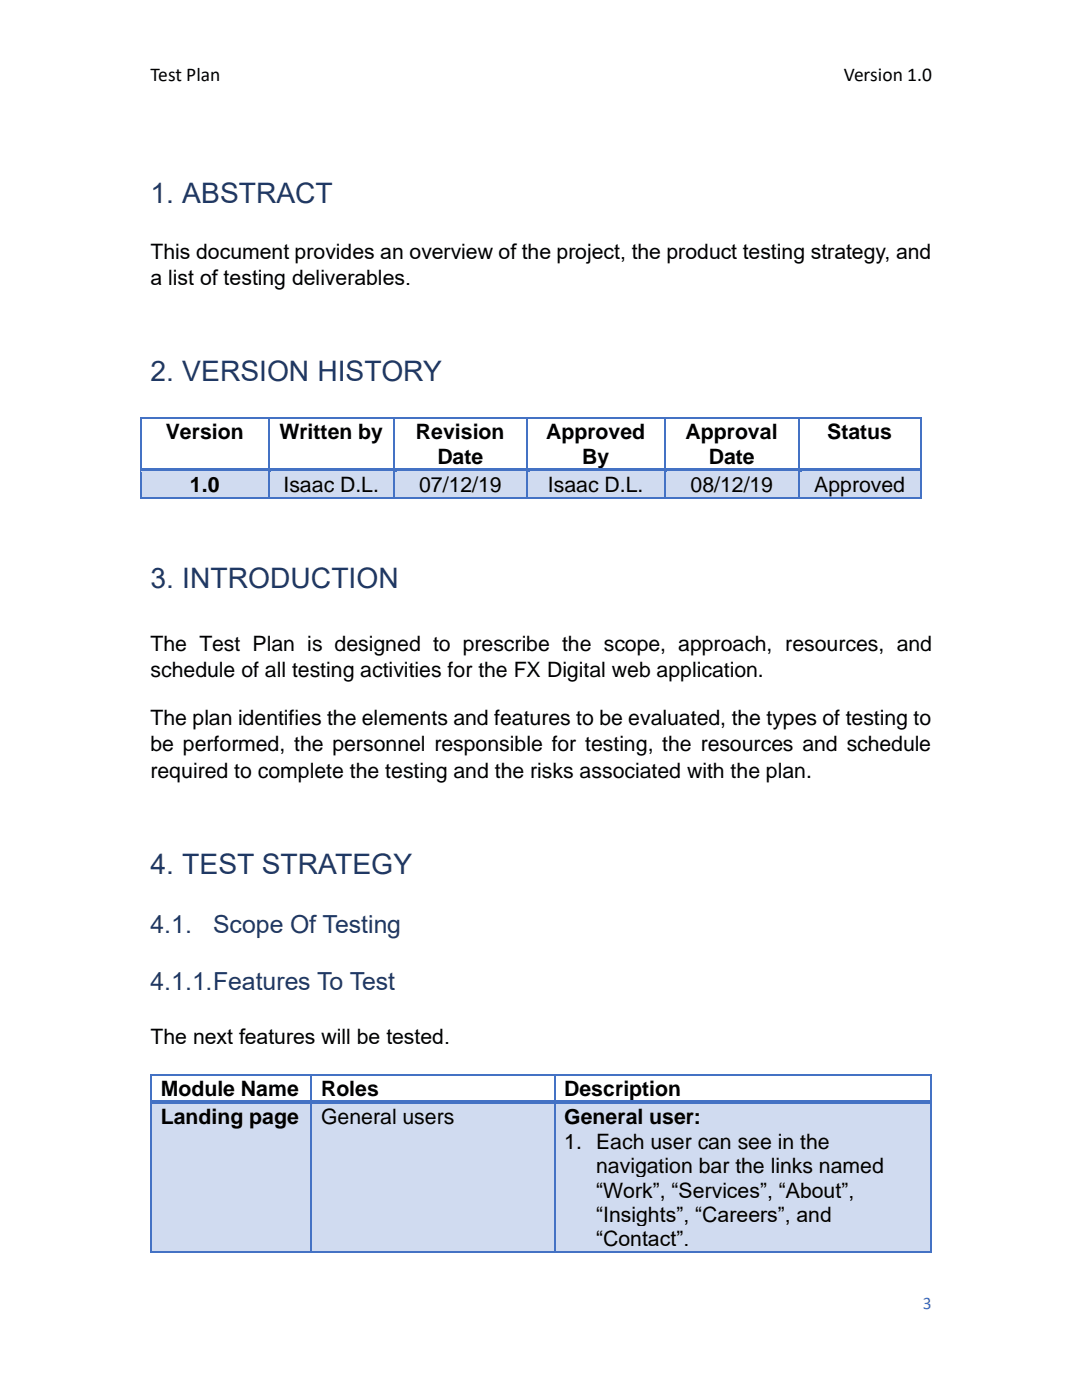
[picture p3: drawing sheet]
<svg xmlns="http://www.w3.org/2000/svg" width="216mm" height="279mm" viewBox="0 0 216 279" stroke-linecap="round" stroke-linejoin="round" font-family="sans-serif">
<defs><g id="words">
<g font-size="5.6" fill="#1f3864">
<text x="30" y="40.5">1. ABSTRACT</text>
<text x="30" y="76.1">2. VERSION HISTORY</text>
<text x="30" y="117.3">3. INTRODUCTION</text>
<text x="30" y="174.4">4. TEST STRATEGY</text>
</g>
<g font-size="5" fill="#1f3864">
<text x="30" y="186.2">4.1.</text>
<text x="42.5" y="186.2">Scope Of Testing</text>
<text x="30" y="197.6">4.1.1.Features To Test</text>
</g>
<g font-size="4.2">
<text x="30" y="51.7">This document provides an overview of the project, the product testing strategy, and</text>
<text x="30" y="56.9">a list of testing deliverables.</text>
<text x="33.1" y="87.6">Version</text>
<text x="55.8" y="87.6">Written by</text>
<text x="83" y="87.6">Revision</text>
<text x="109" y="87.6">Approved</text>
<text x="136.8" y="87.6">Approval</text>
<text x="165.1" y="87.6">Status</text>
<text x="87.3" y="92.5">Date</text>
<text x="116.1" y="92.5">By</text>
<text x="141.4" y="92.5">Date</text>
<text x="37.9" y="98.2">1.0</text>
<text x="56.6" y="98.2">Isaac D.L.</text>
<text x="83.6" y="98.2">07/12/19</text>
<text x="109.3" y="98.2">Isaac D.L.</text>
<text x="137.8" y="98.2">08/12/19</text>
<text x="162.5" y="98.2">Approved</text>
<text x="30" y="129.9">The Test Plan is designed to prescribe the scope, approach, resources, and</text>
<text x="30" y="135.2">schedule of all testing activities for the FX Digital web application.</text>
<text x="30" y="144.7">The plan identifies the elements and features to be evaluated, the types of testing to</text>
<text x="30" y="149.9">be performed, the personnel responsible for testing, the resources and schedule</text>
<text x="30" y="155.2">required to complete the testing and the risks associated with the plan.</text>
<text x="30" y="208.3">The next features will be tested.</text>
<text x="32.1" y="218.7">Module Name</text>
<text x="64.1" y="218.7">Roles</text>
<text x="112.6" y="218.7">Description</text>
<text x="32.1" y="224.4">Landing page</text>
<text x="64.1" y="224.4">General users</text>
<text x="112.6" y="224.4">General user:</text>
<text x="112.6" y="229.3">1. Each user can see in the</text>
<text x="118.9" y="234.1">navigation bar the links named</text>
<text x="118.9" y="239">“Work”, “Services”, “About”,</text>
<text x="118.9" y="243.9">“Insights”, “Careers”, and</text>
<text x="118.9" y="248.7">“Contact”.</text>
</g>
<g font-size="3.9">
<text x="30" y="16.2">Test Plan</text>
<text x="168.4" y="16.2">Version 1.0</text>
</g>
<text font-size="3.5" fill="#4472c4" x="184.1" y="261.3">3</text>
</g></defs>
<g fill="#4472c4">
<path d="M27.9 83.3h.4v.4h-.4z" fill-rule="evenodd"/>
<path d="M27.9 83.3h.4v.4h-.4z" fill-rule="evenodd"/>
</g>
<path d="M28.3 83.5h25.1" fill="none" stroke="#4472c4" stroke-width=".34"/>
<path d="M53.4 83.3h.4v.4h-.4z" fill-rule="evenodd" fill="#4472c4"/>
<path d="M53.8 83.5h24.7" fill="none" stroke="#4472c4" stroke-width=".34"/>
<path d="M78.5 83.3h.3v.4h-.3z" fill-rule="evenodd" fill="#4472c4"/>
<path d="M78.8 83.5h26.2" fill="none" stroke="#4472c4" stroke-width=".34"/>
<path d="M105 83.3h.3v.4h-.3z" fill-rule="evenodd" fill="#4472c4"/>
<path d="M105.3 83.5h27.1" fill="none" stroke="#4472c4" stroke-width=".34"/>
<path d="M132.4 83.3h.4v.4h-.4z" fill-rule="evenodd" fill="#4472c4"/>
<path d="M132.8 83.5h26.4" fill="none" stroke="#4472c4" stroke-width=".34"/>
<path d="M159.3 83.3h.3v.4h-.3z" fill-rule="evenodd" fill="#4472c4"/>
<path d="M159.6 83.5h23.9" fill="none" stroke="#4472c4" stroke-width=".34"/>
<g fill="#4472c4">
<path d="M183.5 83.3h.3v.4h-.3z" fill-rule="evenodd"/>
<path d="M183.5 83.3h.3v.4h-.3z" fill-rule="evenodd"/>
</g>
<path d="M28.1 83.7v9.7M53.6 83.7v9.7M78.6 83.7v9.7M105.1 83.7v9.7M132.6 83.7v9.7M159.4 83.7v9.7M183.7 83.7v9.7" fill="none" stroke="#4472c4" stroke-width=".34"/>
<g fill="#d0dbf0">
<path d="M28.3 94.2h25.1v4.9h-25.1z" fill-rule="evenodd"/>
<path d="M30 94.2h21.7v4.9h-21.7z" fill-rule="evenodd"/>
<path d="M53.8 94.2h24.7v4.9h-24.7z" fill-rule="evenodd"/>
<path d="M55.5 94.2h21.2v4.9h-21.2z" fill-rule="evenodd"/>
<path d="M78.8 94.2h26.1v4.9h-26.1z" fill-rule="evenodd"/>
<path d="M80.5 94.2h22.7v4.9h-22.7z" fill-rule="evenodd"/>
<path d="M105.3 94.2h27.1v4.9h-27.1z" fill-rule="evenodd"/>
<path d="M107 94.2h23.7v4.9h-23.7z" fill-rule="evenodd"/>
<path d="M132.8 94.2h26.4v4.9h-26.4z" fill-rule="evenodd"/>
<path d="M134.5 94.2h23v4.9h-23z" fill-rule="evenodd"/>
<path d="M159.6 94.2h23.9v4.9h-23.9z" fill-rule="evenodd"/>
<path d="M161.3 94.2h20.5v4.9h-20.5z" fill-rule="evenodd"/>
</g>
<g fill="#4472c4">
<path d="M27.9 93.4h.4v.8h-.4z" fill-rule="evenodd"/>
<path d="M28.3 93.4h25.1v.8h-25.1z" fill-rule="evenodd"/>
</g>
<path d="M28.3 94.2h25.1" fill="none" stroke="#d0dbf0" stroke-width=".2"/>
<path d="M53.8 94.2h.4z" fill-rule="evenodd" fill="#d0dbf0"/>
<g fill="#4472c4">
<path d="M53.4 94.2h.4z" fill-rule="evenodd"/>
<path d="M53.4 93.4h.8v.8h-.8z" fill-rule="evenodd"/>
<path d="M54.2 93.4h24.3v.8h-24.3z" fill-rule="evenodd"/>
</g>
<path d="M54.2 94.2h24.3" fill="none" stroke="#d0dbf0" stroke-width=".2"/>
<path d="M78.8 94.2h.4z" fill-rule="evenodd" fill="#d0dbf0"/>
<g fill="#4472c4">
<path d="M78.5 94.2h.3z" fill-rule="evenodd"/>
<path d="M78.5 93.4h.7v.8h-.7z" fill-rule="evenodd"/>
<path d="M79.2 93.4h25.8v.8h-25.8z" fill-rule="evenodd"/>
</g>
<path d="M79.2 94.2h25.8" fill="none" stroke="#d0dbf0" stroke-width=".2"/>
<path d="M105.3 94.2h.4z" fill-rule="evenodd" fill="#d0dbf0"/>
<g fill="#4472c4">
<path d="M105 94.2h.3z" fill-rule="evenodd"/>
<path d="M105 93.4h.7v.8h-.7z" fill-rule="evenodd"/>
<path d="M105.7 93.4h26.7v.8h-26.7z" fill-rule="evenodd"/>
</g>
<path d="M105.7 94.2h26.7" fill="none" stroke="#d0dbf0" stroke-width=".2"/>
<path d="M132.8 94.2h.4z" fill-rule="evenodd" fill="#d0dbf0"/>
<g fill="#4472c4">
<path d="M132.4 94.2h.4z" fill-rule="evenodd"/>
<path d="M132.4 93.4h.8v.8h-.8z" fill-rule="evenodd"/>
<path d="M133.2 93.4h26v.8h-26z" fill-rule="evenodd"/>
</g>
<path d="M133.2 94.2h26" fill="none" stroke="#d0dbf0" stroke-width=".2"/>
<path d="M159.6 94.2h.4z" fill-rule="evenodd" fill="#d0dbf0"/>
<g fill="#4472c4">
<path d="M159.3 94.2h.3z" fill-rule="evenodd"/>
<path d="M159.3 93.4h.7v.8h-.7z" fill-rule="evenodd"/>
<path d="M160 93.4h23.5v.8h-23.5z" fill-rule="evenodd"/>
</g>
<path d="M160 94.2h23.5" fill="none" stroke="#d0dbf0" stroke-width=".2"/>
<path d="M183.5 93.4h.3v.8h-.3z" fill-rule="evenodd" fill="#4472c4"/>
<path d="M28.1 94.2v4.9" fill="none" stroke="#4472c4" stroke-width=".34"/>
<g fill="#4472c4">
<path d="M27.9 99.1h.4v.4h-.4z" fill-rule="evenodd"/>
<path d="M27.9 99.1h.4v.4h-.4z" fill-rule="evenodd"/>
</g>
<path d="M28.3 99.3h25.1M53.6 94.2v4.9" fill="none" stroke="#4472c4" stroke-width=".34"/>
<path d="M53.4 99.1h.4v.4h-.4z" fill-rule="evenodd" fill="#4472c4"/>
<path d="M53.8 99.3h24.7M78.6 94.2v4.9" fill="none" stroke="#4472c4" stroke-width=".34"/>
<path d="M78.5 99.1h.3v.4h-.3z" fill-rule="evenodd" fill="#4472c4"/>
<path d="M78.8 99.3h26.2M105.1 94.2v4.9" fill="none" stroke="#4472c4" stroke-width=".34"/>
<path d="M105 99.1h.3v.4h-.3z" fill-rule="evenodd" fill="#4472c4"/>
<path d="M105.3 99.3h27.1M132.6 94.2v4.9" fill="none" stroke="#4472c4" stroke-width=".34"/>
<path d="M132.4 99.1h.4v.4h-.4z" fill-rule="evenodd" fill="#4472c4"/>
<path d="M132.8 99.3h26.4M159.4 94.2v4.9" fill="none" stroke="#4472c4" stroke-width=".34"/>
<path d="M159.3 99.1h.3v.4h-.3z" fill-rule="evenodd" fill="#4472c4"/>
<path d="M159.6 99.3h23.9M183.7 94.2v4.9" fill="none" stroke="#4472c4" stroke-width=".34"/>
<g fill="#4472c4">
<path d="M183.5 99.1h.3v.4h-.3z" fill-rule="evenodd"/>
<path d="M183.5 99.1h.3v.4h-.3z" fill-rule="evenodd"/>
<path d="M30 214.4h.4v.3h-.4z" fill-rule="evenodd"/>
<path d="M30 214.4h.4v.3h-.4z" fill-rule="evenodd"/>
</g>
<path d="M30.4 214.6h31.6" fill="none" stroke="#4472c4" stroke-width=".34"/>
<path d="M62 214.4h.3v.3h-.3z" fill-rule="evenodd" fill="#4472c4"/>
<path d="M62.3 214.6h48.2" fill="none" stroke="#4472c4" stroke-width=".34"/>
<path d="M110.5 214.4h.3v.3h-.3z" fill-rule="evenodd" fill="#4472c4"/>
<path d="M110.8 214.6h74.8" fill="none" stroke="#4472c4" stroke-width=".34"/>
<g fill="#4472c4">
<path d="M185.6 214.4h.3v.3h-.3z" fill-rule="evenodd"/>
<path d="M185.6 214.4h.3v.3h-.3z" fill-rule="evenodd"/>
</g>
<path d="M30.2 214.7v4.9M62.2 214.7v4.9M110.7 214.7v4.9M185.8 214.7v4.9" fill="none" stroke="#4472c4" stroke-width=".34"/>
<g fill="#d0dbf0">
<path d="M30.4 220.4h31.6v29.2h-31.6z" fill-rule="evenodd"/>
<path d="M32.1 220.4h28.1v4.9h-28.1z" fill-rule="evenodd"/>
<path d="M62.3 220.4h48.2v29.2h-48.2z" fill-rule="evenodd"/>
<path d="M64.1 220.4h44.7v4.9h-44.7z" fill-rule="evenodd"/>
<path d="M110.8 220.4h74.8v29.2h-74.8z" fill-rule="evenodd"/>
<path d="M112.6 220.4h71.2v4.9h-71.2z" fill-rule="evenodd"/>
<path d="M112.6 225.3h71.2v4.9h-71.2z" fill-rule="evenodd"/>
<path d="M112.6 230.2h71.2v4.8h-71.2z" fill-rule="evenodd"/>
<path d="M112.6 235h71.2v4.9h-71.2z" fill-rule="evenodd"/>
<path d="M112.6 239.9h71.2v4.9h-71.2z" fill-rule="evenodd"/>
<path d="M112.6 244.8h71.2v4.8h-71.2z" fill-rule="evenodd"/>
</g>
<g fill="#4472c4">
<path d="M30 219.6h.4v.8h-.4z" fill-rule="evenodd"/>
<path d="M30.4 219.6h31.6v.8h-31.6z" fill-rule="evenodd"/>
</g>
<path d="M30.4 220.4h31.6" fill="none" stroke="#d0dbf0" stroke-width=".2"/>
<path d="M62.3 220.4h.4z" fill-rule="evenodd" fill="#d0dbf0"/>
<g fill="#4472c4">
<path d="M62 220.4h.3z" fill-rule="evenodd"/>
<path d="M62 219.6h.7v.8h-.7z" fill-rule="evenodd"/>
<path d="M62.7 219.6h47.8v.8h-47.8z" fill-rule="evenodd"/>
</g>
<path d="M62.7 220.4h47.8" fill="none" stroke="#d0dbf0" stroke-width=".2"/>
<path d="M110.8 220.4h.5z" fill-rule="evenodd" fill="#d0dbf0"/>
<g fill="#4472c4">
<path d="M110.5 220.4h.3z" fill-rule="evenodd"/>
<path d="M110.5 219.6h.8v.8h-.8z" fill-rule="evenodd"/>
<path d="M111.3 219.6h74.3v.8h-74.3z" fill-rule="evenodd"/>
</g>
<path d="M111.3 220.4h74.3" fill="none" stroke="#d0dbf0" stroke-width=".2"/>
<path d="M185.6 219.6h.3v.8h-.3z" fill-rule="evenodd" fill="#4472c4"/>
<path d="M30.2 220.4v29.2" fill="none" stroke="#4472c4" stroke-width=".34"/>
<g fill="#4472c4">
<path d="M30 249.6h.4v.4h-.4z" fill-rule="evenodd"/>
<path d="M30 249.6h.4v.4h-.4z" fill-rule="evenodd"/>
</g>
<path d="M62.2 220.4v29.2M30.4 249.8h31.6" fill="none" stroke="#4472c4" stroke-width=".34"/>
<path d="M62 249.6h.3v.4h-.3z" fill-rule="evenodd" fill="#4472c4"/>
<path d="M110.7 220.4v29.2M62.3 249.8h48.2" fill="none" stroke="#4472c4" stroke-width=".34"/>
<path d="M110.5 249.6h.3v.4h-.3z" fill-rule="evenodd" fill="#4472c4"/>
<path d="M185.8 220.4v29.2M110.8 249.8h74.8" fill="none" stroke="#4472c4" stroke-width=".34"/>
<g fill="#4472c4">
<path d="M185.6 249.6h.3v.4h-.3z" fill-rule="evenodd"/>
<path d="M185.6 249.6h.3v.4h-.3z" fill-rule="evenodd"/>
</g>
<use href="#words"/>
</svg>
